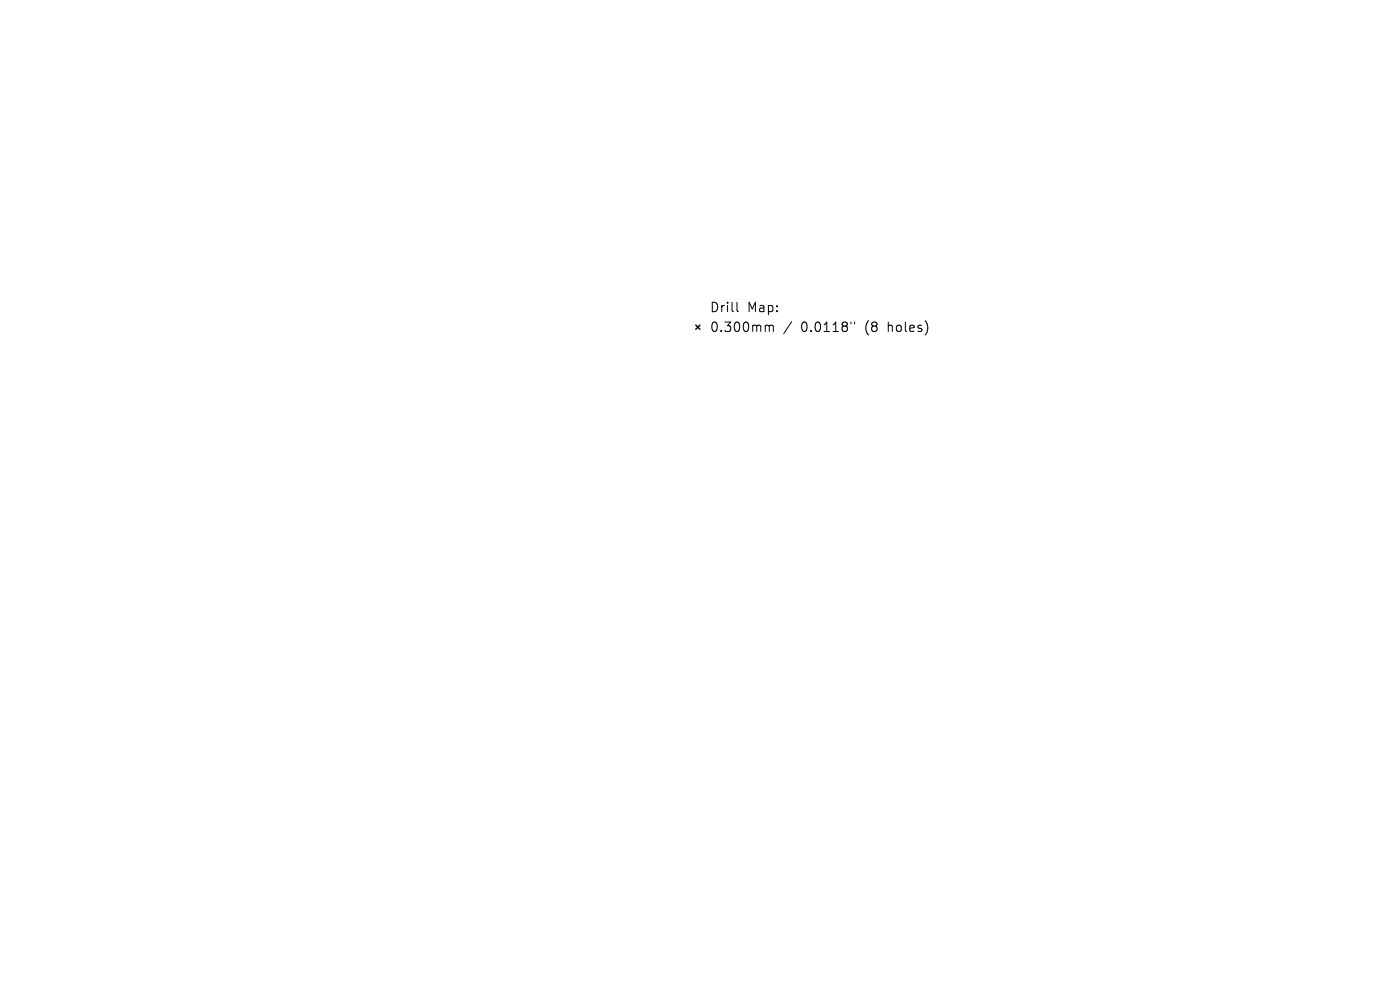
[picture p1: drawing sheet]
<svg xmlns="http://www.w3.org/2000/svg" width="297mm" height="210mm" viewBox="0 0 297 210" stroke-linecap="round" stroke-linejoin="round" font-family="sans-serif">
<defs><g id="words">
<g font-size="2.8">
<text x="150.5" y="66.5">Drill</text>
<text x="150.5" y="70.7">0.300mm</text>
<text x="158.5" y="66.5">Map:</text>
<text x="169.9" y="70.7">0.0118&quot;</text>
<text x="183.7" y="70.7">(8</text>
<text x="188.6" y="70.7">holes)</text>
</g>
</g></defs>
<path d="M156.3 64.1v1.7l.3 .3M162.6 69l.5 .1 .1 .2M163.2 69.3l.3-.3 .5 .1 .1 1.2M163.2 69.3v1M168 68.2l-1.7 2.6M180.5 68.3v.4M181.3 68.3v.4" fill="none" stroke="#000" stroke-width=".21"/>
<path d="M147.6 69l.9 .9M148.5 69l-.9 .9" fill="none" stroke="#000" stroke-width=".3"/>
<use href="#words"/>
</svg>
